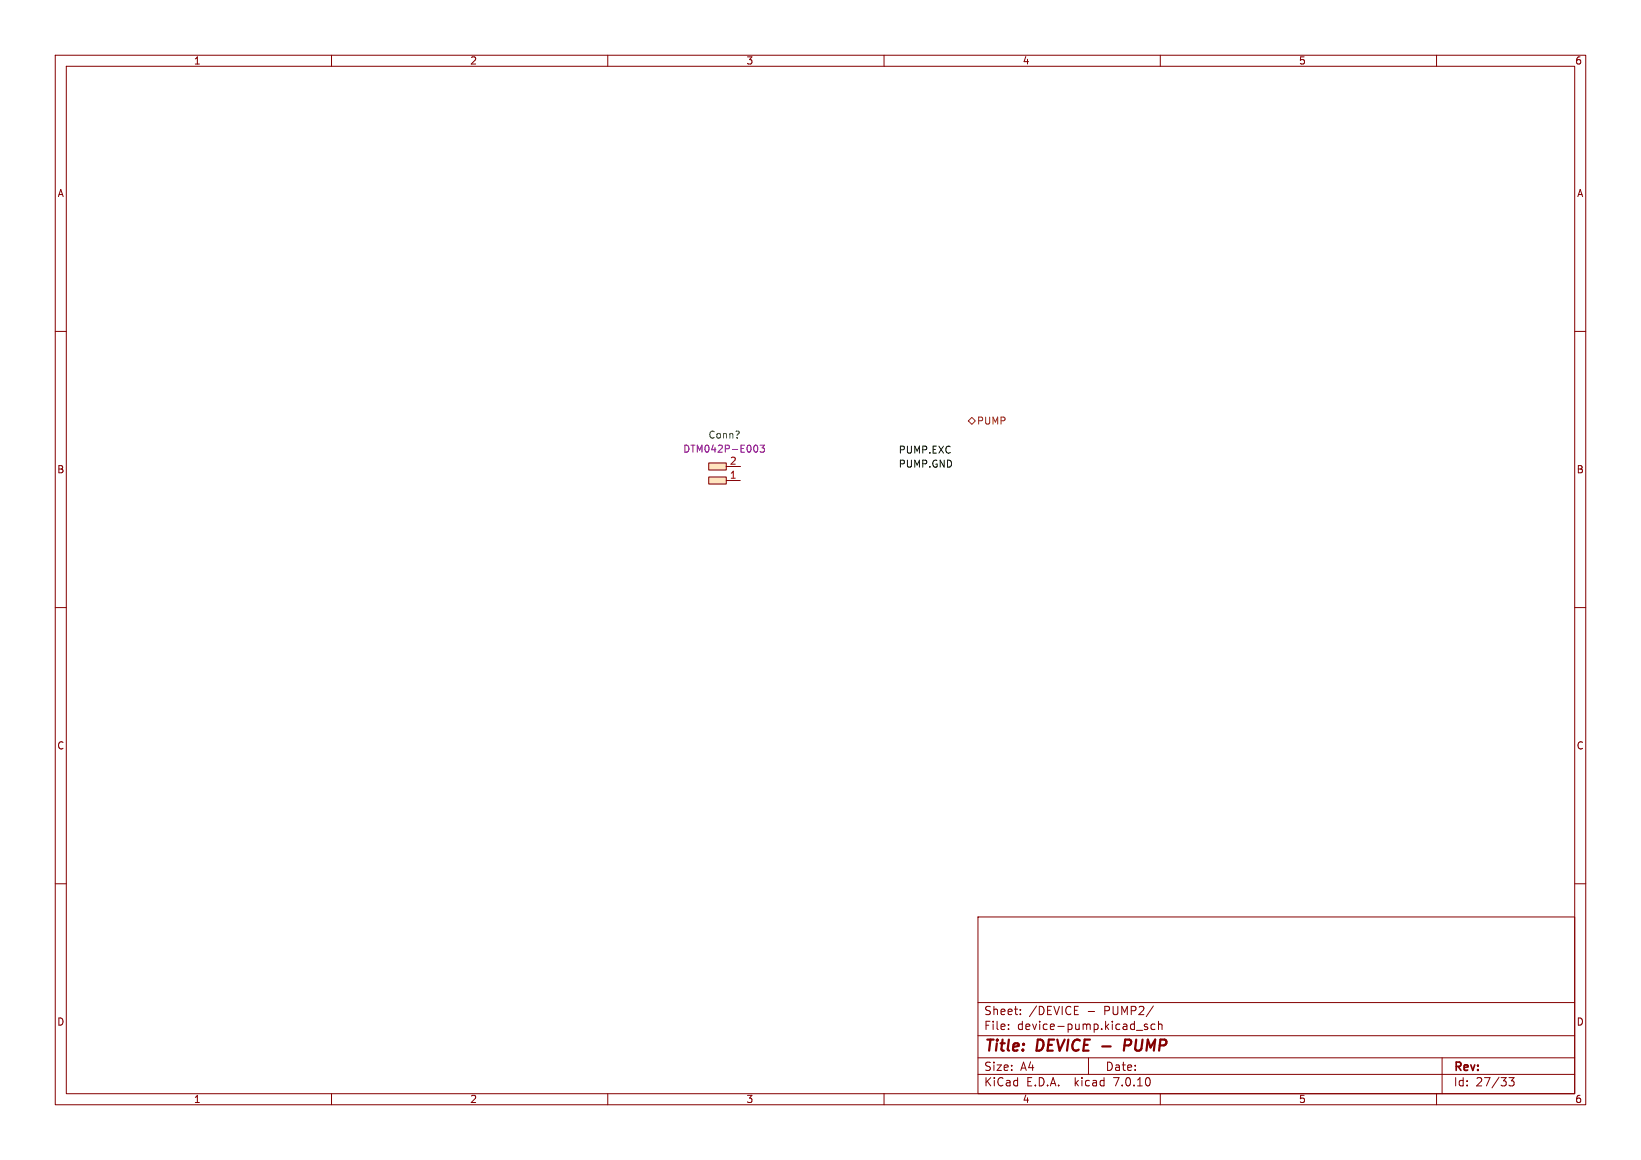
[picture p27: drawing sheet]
<svg xmlns="http://www.w3.org/2000/svg" width="297mm" height="210mm" viewBox="0 0 297 210" stroke-linecap="round" stroke-linejoin="round" font-family="sans-serif">
<defs><g id="words">
<g font-size="2.8" fill="#840000">
<text x="178" y="190.9">Title:</text>
<text x="187.7" y="190.9">DEVICE</text>
<text x="205.1" y="190.9">PUMP</text>
</g>
<g font-size="2.1" fill="#840000">
<text x="178" y="184">Sheet:</text>
<text x="186.2" y="184">/DEVICE</text>
<text x="196.8" y="184">-</text>
<text x="200" y="184">PUMP2/</text>
<text x="178" y="186.7">File:</text>
<text x="184.1" y="186.7">device-pump.kicad_sch</text>
<text x="178" y="196.9">KiCad</text>
<text x="178" y="194.1">Size:</text>
<text x="184.7" y="194.1">A4</text>
<text x="185.7" y="196.9">E.D.A.</text>
<text x="194.6" y="196.9">kicad</text>
<text x="200" y="194.1">Date:</text>
<text x="201.8" y="196.9">7.0.10</text>
<text x="263" y="194.3">Rev:</text>
<text x="263" y="196.9">Id:</text>
<text x="267.1" y="196.9">27/33</text>
</g>
<g font-size="1.8" fill="#840000">
<text x="35" y="11.9">1</text>
<text x="85" y="11.9">2</text>
<text x="135" y="11.9">3</text>
<text x="185" y="11.9">4</text>
<text x="235" y="11.9">5</text>
<text x="285" y="11.9">6</text>
<text x="10.3" y="35.9">A</text>
<text x="285.3" y="35.9">A</text>
<text x="10.3" y="85.9">B</text>
<text x="285.3" y="85.9">B</text>
<text x="10.3" y="135.9">C</text>
<text x="285.3" y="135.9">C</text>
<text x="10.3" y="185.9">D</text>
<text x="285.3" y="185.9">D</text>
<text x="35" y="199.9">1</text>
<text x="85" y="199.9">2</text>
<text x="135" y="199.9">3</text>
<text x="185" y="199.9">4</text>
<text x="235" y="199.9">5</text>
<text x="285" y="199.9">6</text>
</g>
<text font-size="1.8" fill="#725600" x="176.7" y="77.1">PUMP</text>
<text font-size="1.8" fill="#840084" x="123.6" y="82.1">DTM042P-E003</text>
<text font-size="1.8" fill="#006464" x="128.1" y="79.6">Conn?</text>
<g font-size="1.8" fill="#0f0f0f">
<text x="162.6" y="82.2">PUMP.EXC</text>
<text x="162.6" y="84.7">PUMP.GND</text>
</g>
<g font-size="1.8" fill="#a90000">
<text x="132" y="86.7">1</text>
<text x="132" y="84.2">2</text>
</g>
</g></defs>
<g fill="none" stroke="#840000" stroke-width=".18">
<path d="M10 10h277v190h-277zM12 12h273v186h-273zM60 10v2M110 10v2M160 10v2M210 10v2M260 10v2M10 60h2M285 60h2M128.3 86.4h3.1v1.2h-3.1zM128.3 83.8h3.1v1.3h-3.1zM131.4 84.5h2.6"/>
<path d="M131.4 87h2.6M10 110h2M285 110h2M10 160h2M285 160h2M177 166h108v32h-108zM60 198v2M110 198v2M160 198v2M177 194.5h108M177 191.5h108M177 187.5h108"/>
<path d="M177 181.5h108M182.5 186.3v.1M182.5 185.5v.1M184.7 183.6v.1M184.7 182.8v.1M194.5 183.7h.7M194.5 182.2h.7M197 191.5v3M205.7 186.5h1.1M207.7 185.5l-.4-.1-.2 .2 .1 .2 .5 .2v.3h-.6M208.7 182.1l-1.2 2M209 185.5l-.4-.1-.3 .3v.4l.2 .2h.5"/>
<path d="M209.7 185.5l.2-.1 .3 .1 .1 .9M209.7 184.9v1.5M210 198v2M260 198v2M261 191.5v6.5M273.1 195.1h.9l-.5 .6 .5 .1v.7l-.3 .1h-.4l-.2-.1"/>
</g>
<path d="M199.5 189.4h1.5M204.4 188.2h-.8l-.2 2M204.5 189.2l-1 .1" fill="none" stroke="#840000" stroke-width=".4"/>
<g fill="#ffe5bf" stroke="#ffe5bf" stroke-width=".18">
<path d="M128.3 86.4h3.1v1.2h-3.1z"/>
<path d="M128.3 83.8h3.1v1.3h-3.1z"/>
</g>
<path d="M136.7 80.6a.68 .68 0 0 1 .5 .6 .68 .68 0 0 1-.5 .7M137.6 80.6h.8l-.5 .5 .4 .1v.5l-.2 .2-.5-.2" fill="none" stroke="#840084" stroke-width=".18"/>
<path d="M175.3 76.2l.6-.6 .6 .6-.6 .6z" fill="none" stroke="#725600" stroke-width=".18"/>
<use href="#words"/>
</svg>
